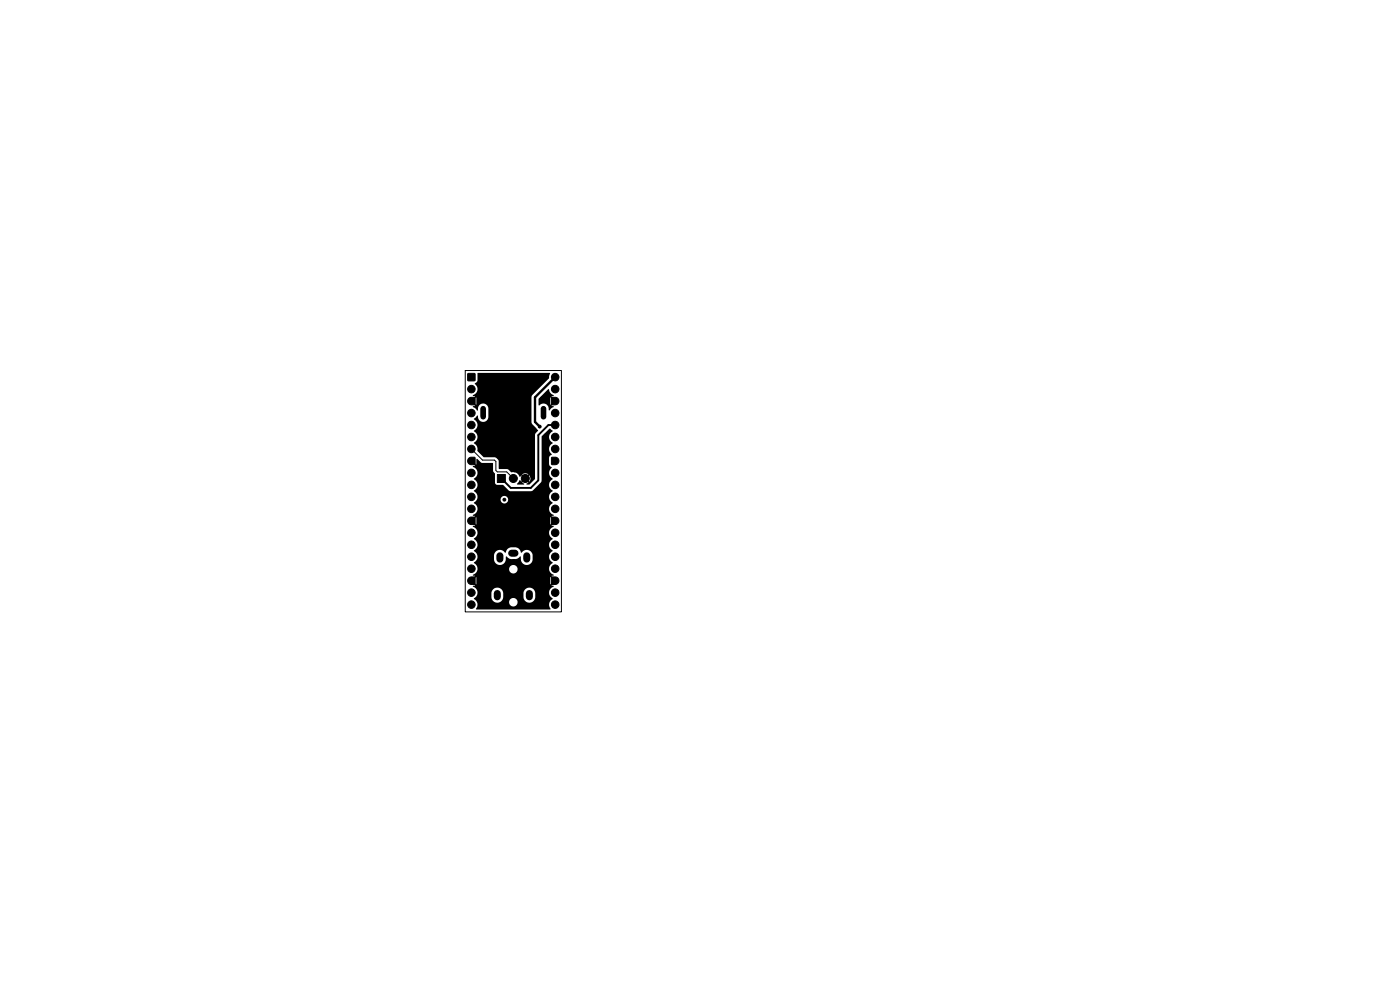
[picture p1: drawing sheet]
<svg xmlns="http://www.w3.org/2000/svg" width="297mm" height="210mm" viewBox="0 0 297 210" stroke-linecap="round" stroke-linejoin="round" font-family="sans-serif">
<g fill="#000" stroke="#000" stroke-width=".21">
<path d="M99.3 79.3h1.4v1.4h-1.4zM99.4 84.6l.5-.3 .9 .1v1.4l-.8 .1a.8 .8 0 0 1-.7-.5 .8 .8 0 0 1 .1-.8zM99.4 97.3l.5-.3 .9 .1v1.4l-.8 .1a.8 .8 0 0 1-.7-.5 .8 .8 0 0 1 .1-.8zM117 97.1l.8-.1a.8 .8 0 0 1 .8 .8 .8 .8 0 0 1-.8 .8l-.8-.1zM117 84.4l.8-.1a.8 .8 0 0 1 .8 .8 .8 .8 0 0 1-.8 .8l-.8-.1zM99.4 110l.5-.3 .9 .1v1.4l-.8 .1a.8 .8 0 0 1-.7-.5 .8 .8 0 0 1 .1-.8zM105.5 100.7h1.7v1.7h-1.7zM117 109.8l.8-.1a.8 .8 0 0 1 .8 .8 .8 .8 0 0 1-.8 .8l-.8-.1zM99.4 122.7l.5-.3 .9 .1v1.4l-.8 .1a.8 .8 0 0 1-.7-.5 .8 .8 0 0 1 .1-.8zM117.1 122.4h.7a.8 .8 0 0 1 .8 .8 .8 .8 0 0 1-.8 .8l-.8-.1z"/>
<circle cx="117.8" cy="80" r=".8"/>
<circle cx="100" cy="90.2" r=".8"/>
<circle cx="100" cy="95.2" r=".8"/>
<circle cx="100" cy="82.5" r=".8"/>
<circle cx="100" cy="87.6" r=".8"/>
<circle cx="100" cy="92.7" r=".8"/>
<circle cx="101.6" cy="98.4" r=".3"/>
<circle cx="102.5" cy="96" r=".3"/>
<circle cx="103" cy="80" r=".3"/>
<circle cx="103" cy="84.5" r=".3"/>
<circle cx="103.9" cy="92.3" r=".3"/>
<circle cx="103.9" cy="91.2" r=".3"/>
<circle cx="103.9" cy="90.1" r=".3"/>
<circle cx="105.3" cy="96.6" r=".3"/>
<circle cx="106.5" cy="97.3" r=".3"/>
<circle cx="106.6" cy="95.2" r=".3"/>
<circle cx="107.5" cy="80" r=".3"/>
<circle cx="107.5" cy="84.5" r=".3"/>
<circle cx="107.5" cy="88.5" r=".3"/>
<circle cx="109.2" cy="99.8" r=".3"/>
<circle cx="110.2" cy="98.5" r=".3"/>
<circle cx="110.5" cy="80" r=".3"/>
<circle cx="110.5" cy="84.5" r=".3"/>
<circle cx="110.5" cy="88.5" r=".3"/>
<circle cx="111.2" cy="95.2" r=".3"/>
<circle cx="112.9" cy="99.1" r=".3"/>
<circle cx="112.9" cy="97.1" r=".3"/>
<circle cx="114.5" cy="90.5" r=".3"/>
<circle cx="115" cy="80" r=".3"/>
<circle cx="115" cy="84.5" r=".3"/>
<circle cx="115.5" cy="99.1" r=".3"/>
<circle cx="115.5" cy="97.1" r=".3"/>
<circle cx="117.8" cy="87.6" r=".8"/>
<circle cx="117.8" cy="95.2" r=".8"/>
<circle cx="117.8" cy="90.2" r=".8"/>
<circle cx="117.8" cy="82.5" r=".8"/>
<circle cx="117.8" cy="92.7" r=".8"/>
<circle cx="100" cy="118.1" r=".8"/>
<circle cx="100" cy="107.9" r=".8"/>
<circle cx="100" cy="113" r=".8"/>
<circle cx="100" cy="105.4" r=".8"/>
<circle cx="100" cy="100.3" r=".8"/>
<circle cx="100" cy="102.9" r=".8"/>
<circle cx="100" cy="115.6" r=".8"/>
<circle cx="101.9" cy="102.9" r=".3"/>
<circle cx="102.5" cy="114.5" r=".3"/>
<circle cx="103" cy="107.5" r=".3"/>
<circle cx="103" cy="113" r=".3"/>
<circle cx="103" cy="118.5" r=".3"/>
<circle cx="103.4" cy="101.3" r=".3"/>
<circle cx="104.3" cy="100.4" r=".3"/>
<circle cx="105.7" cy="103.4" r=".3"/>
<circle cx="107" cy="106" r=".3"/>
<circle cx="107" cy="110" r=".3"/>
<circle cx="108.9" cy="101.5" r=".85"/>
<circle cx="109" cy="119" r=".3"/>
<circle cx="110.5" cy="110" r=".3"/>
<circle cx="110.8" cy="106" r=".3"/>
<circle cx="110.8" cy="104.8" r=".3"/>
<circle cx="111.4" cy="101.5" r=".85"/>
<circle cx="112" cy="107.9" r=".3"/>
<circle cx="112" cy="106.8" r=".3"/>
<circle cx="112.9" cy="101.1" r=".3"/>
<circle cx="113.2" cy="104.7" r=".3"/>
<circle cx="114.9" cy="103.2" r=".3"/>
<circle cx="115" cy="107.5" r=".3"/>
<circle cx="115" cy="113" r=".3"/>
<circle cx="115" cy="118.5" r=".3"/>
<circle cx="115.5" cy="101.1" r=".3"/>
<circle cx="117.8" cy="118.1" r=".8"/>
<circle cx="117.8" cy="113" r=".8"/>
<circle cx="117.8" cy="107.9" r=".8"/>
<circle cx="117.8" cy="105.4" r=".8"/>
<circle cx="117.8" cy="102.9" r=".8"/>
<circle cx="117.8" cy="100.3" r=".8"/>
<circle cx="117.8" cy="115.6" r=".8"/>
<circle cx="100" cy="120.6" r=".8"/>
<circle cx="100" cy="125.7" r=".8"/>
<circle cx="100" cy="128.3" r=".8"/>
<circle cx="103" cy="123" r=".3"/>
<circle cx="103" cy="128" r=".3"/>
<circle cx="107.5" cy="123" r=".3"/>
<circle cx="107.5" cy="128" r=".3"/>
<circle cx="110.5" cy="123" r=".3"/>
<circle cx="110.5" cy="128" r=".3"/>
<circle cx="115" cy="123" r=".3"/>
<circle cx="115" cy="128" r=".3"/>
<circle cx="117.8" cy="125.7" r=".8"/>
<circle cx="117.8" cy="120.6" r=".8"/>
<circle cx="117.8" cy="128.3" r=".8"/>
</g>
<path d="M102.5 86.7v1.7M115.3 86.7v1.7" fill="none" stroke="#000" stroke-width="1.2"/>
<path d="M106 117.9v.7M108.5 117.4h.8M111.7 117.9v.7M105.5 125.9v.7M112.3 125.9v.7" fill="none" stroke="#000" stroke-width="1.5"/>
<path d="M98.7 78.6h20.4v51.2h-20.4zM100 95.2l2.4 2.4h2.5l.3 .3v1.9l.3 .3h2l1.4 1.4" fill="none" stroke="#000" stroke-width=".21"/>
<path d="M117.8 90.2h-1.5l-2.1 2.1v9.6l-1.6 1.6h-4.2l-2-2" fill="none" stroke="#000" stroke-width=".4"/>
<path d="M117.8 80l-4.3 4.3v5.2l1 1" fill="none" stroke="#000" stroke-width=".5"/>
<path d="M101.3 79.1l15.4 .1-.2 1.1-3.6 3.5-.2 .4v5.4l.2 .4 1.3 1.3-.7 .9v9.4l-1.2 1.2h-.6v-.2l.4-.2-.4-.5 .2-.2 .4 .5a1.09 1.09 0 0 0 0-1.4l-.4 .5-.2-.2 .4-.5a1.09 1.09 0 0 0-1.3 0l.4 .5-.2 .2-.4-.5-.3 .4a1.64 1.64 0 0 0-1.9-1l-.7-.7h-1.8l-.1-1.7-.5-.7-2.7-.1-1.3-1.3a1.62 1.62 0 0 0-.8-1.7 1.42 1.42 0 0 0 .8-1.3 1.42 1.42 0 0 0-.8-1.3 1.43 1.43 0 0 0 0-2.5l.8-.7a1.14 1.14 0 0 0 1 1.3 1.14 1.14 0 0 0 1.3-1v-1.9a1.12 1.12 0 0 0-1.3-1 1.12 1.12 0 0 0-.9 1.4l-.2 .1-.9-.8 .5-.2-.6-.6 .2-.2 .6 .6 .1-.2-.1-1.4-.6 .5-.2-.2 .6-.5-.5-.2a1.43 1.43 0 0 0 1-1.1 1.43 1.43 0 0 0-.6-1.4l.6-.7zM116.3 82.6h.2a1.75 1.75 0 0 0 1 1.3l-.5 .2 .5 .5-.2 .2-.5-.5-.1 .1v1.4l.6-.5 .2 .2-.5 .6 .5 .2-.9 .8-.2-.1a1.19 1.19 0 0 0-.6-1.3 1.19 1.19 0 0 0-1.5 .3v-1.4zM101.1 97.4l.2-.1 1 .9 2.3 .1v1.6l.4 .6v2l.3 .3 1.4 .1 1.2 1.1 .4 .2h4.5l1.9-1.9 .2-.3v-9.4l1.7-1.7 .7 .5a1.42 1.42 0 0 0-.8 1.3 1.42 1.42 0 0 0 .8 1.3 1.44 1.44 0 0 0-.2 2.4l-.5 .3-.1 .4v1.5l.6 .6a1.44 1.44 0 0 0 .2 2.4 1.42 1.42 0 0 0-.8 1.3 1.42 1.42 0 0 0 .8 1.2 1.42 1.42 0 0 0-.8 1.3 1.42 1.42 0 0 0 .8 1.3 1.41 1.41 0 0 0-.8 1.4 1.41 1.41 0 0 0 1 1.2l-.5 .2 .5 .5-.2 .2-.5-.5-.1 .1v1.4l.6-.5 .2 .2-.5 .6 .4 .1 .1 .1a1.37 1.37 0 0 0-1 1.3 1.37 1.37 0 0 0 .8 1.3 1.42 1.42 0 0 0-.8 1.3 1.42 1.42 0 0 0 .8 1.2 1.42 1.42 0 0 0-.8 1.3 1.42 1.42 0 0 0 .8 1.3 1.41 1.41 0 0 0-.8 1.4 1.41 1.41 0 0 0 1 1.2l-.5 .2 .5 .5-.2 .2-.5-.5-.1 .1v1.4l.6-.5 .2 .2-.5 .6 .4 .1 .1 .1a1.37 1.37 0 0 0-1 1.3 1.37 1.37 0 0 0 .8 1.3 1.49 1.49 0 0 0-.5 2.2l-15.7 .1-.1-.1a1.43 1.43 0 0 0-.5-2.2l.6-.6 .2-.6h2.9v.9a1.26 1.26 0 0 0 2 1h1.8v.1a.9 .9 0 0 0 1.4 .7 .9 .9 0 0 0 0-1.5 .9 .9 0 0 0-1.4 .7h-1.8l.5-.8 .1-1.1h4.2l.1 1.1a1.25 1.25 0 0 0 1.3 1 1.25 1.25 0 0 0 1.2-1.2l-.1-1.1a1.25 1.25 0 0 0-1.3-1 1.25 1.25 0 0 0-1.2 1.2h-4.2l-.1-.2a1.25 1.25 0 0 0-1.3-1 1.25 1.25 0 0 0-1.2 1.2h-2.9l-.2-.8-.8-.6 .5-.2-.6-.6 .2-.2 .6 .6 .1-.2-.1-1.4-.6 .5-.2-.2 .6-.5-.4-.1-.1-.2 .7-.4 .3-.8h6.7v.1a.9 .9 0 0 0 1.4 .7 .9 .9 0 0 0 0-1.5 .9 .9 0 0 0-1.4 .7h-6.7l-.2-.7-.6-.6 .7-.8 .1-.8h3.5v1.1a1.25 1.25 0 0 0 1.3 1 1.25 1.25 0 0 0 1.2-1.2l.1-.7 .9 .6h1l.6-.2 .5-.4 .1 .9a1.25 1.25 0 0 0 1.3 1 1.25 1.25 0 0 0 1.2-1.2v-1.1a1.32 1.32 0 0 0-1.1-.9 1.32 1.32 0 0 0-1.3 .6l-.5-.9-.8-.3h-.8l-.6 .2-.7 1a1.27 1.27 0 0 0-1.4-.6 1.27 1.27 0 0 0-1 1.1h-3.5l-.8-1a1.38 1.38 0 0 0 .8-1.3 1.38 1.38 0 0 0-.8-1.2 1.41 1.41 0 0 0 .8-1.4 1.41 1.41 0 0 0-1-1.2l.5-.2-.6-.6 .2-.2 .6 .6 .1-.2-.1-1.4-.6 .5-.2-.2 .6-.5-.4-.1-.1-.2a1.37 1.37 0 0 0 1-1.2 1.37 1.37 0 0 0-.8-1.3l.7-.8h5a.8 .8 0 0 0 1.1 .9 .8 .8 0 0 0 .2-1.4 .8 .8 0 0 0-1.3 .4v.1h-5a1.46 1.46 0 0 0-.7-1.8 1.42 1.42 0 0 0 .8-1.2 1.42 1.42 0 0 0-.8-1.3 1.41 1.41 0 0 0 .8-1.4 1.41 1.41 0 0 0-1-1.2l.5-.2-.6-.6 .2-.2 .6 .6zM110.2 101.9l.4 .3 .4-.5 .2 .2-.4 .5 .4 .2v.2h-1.5v-.2z" fill="#000"/>
</svg>
